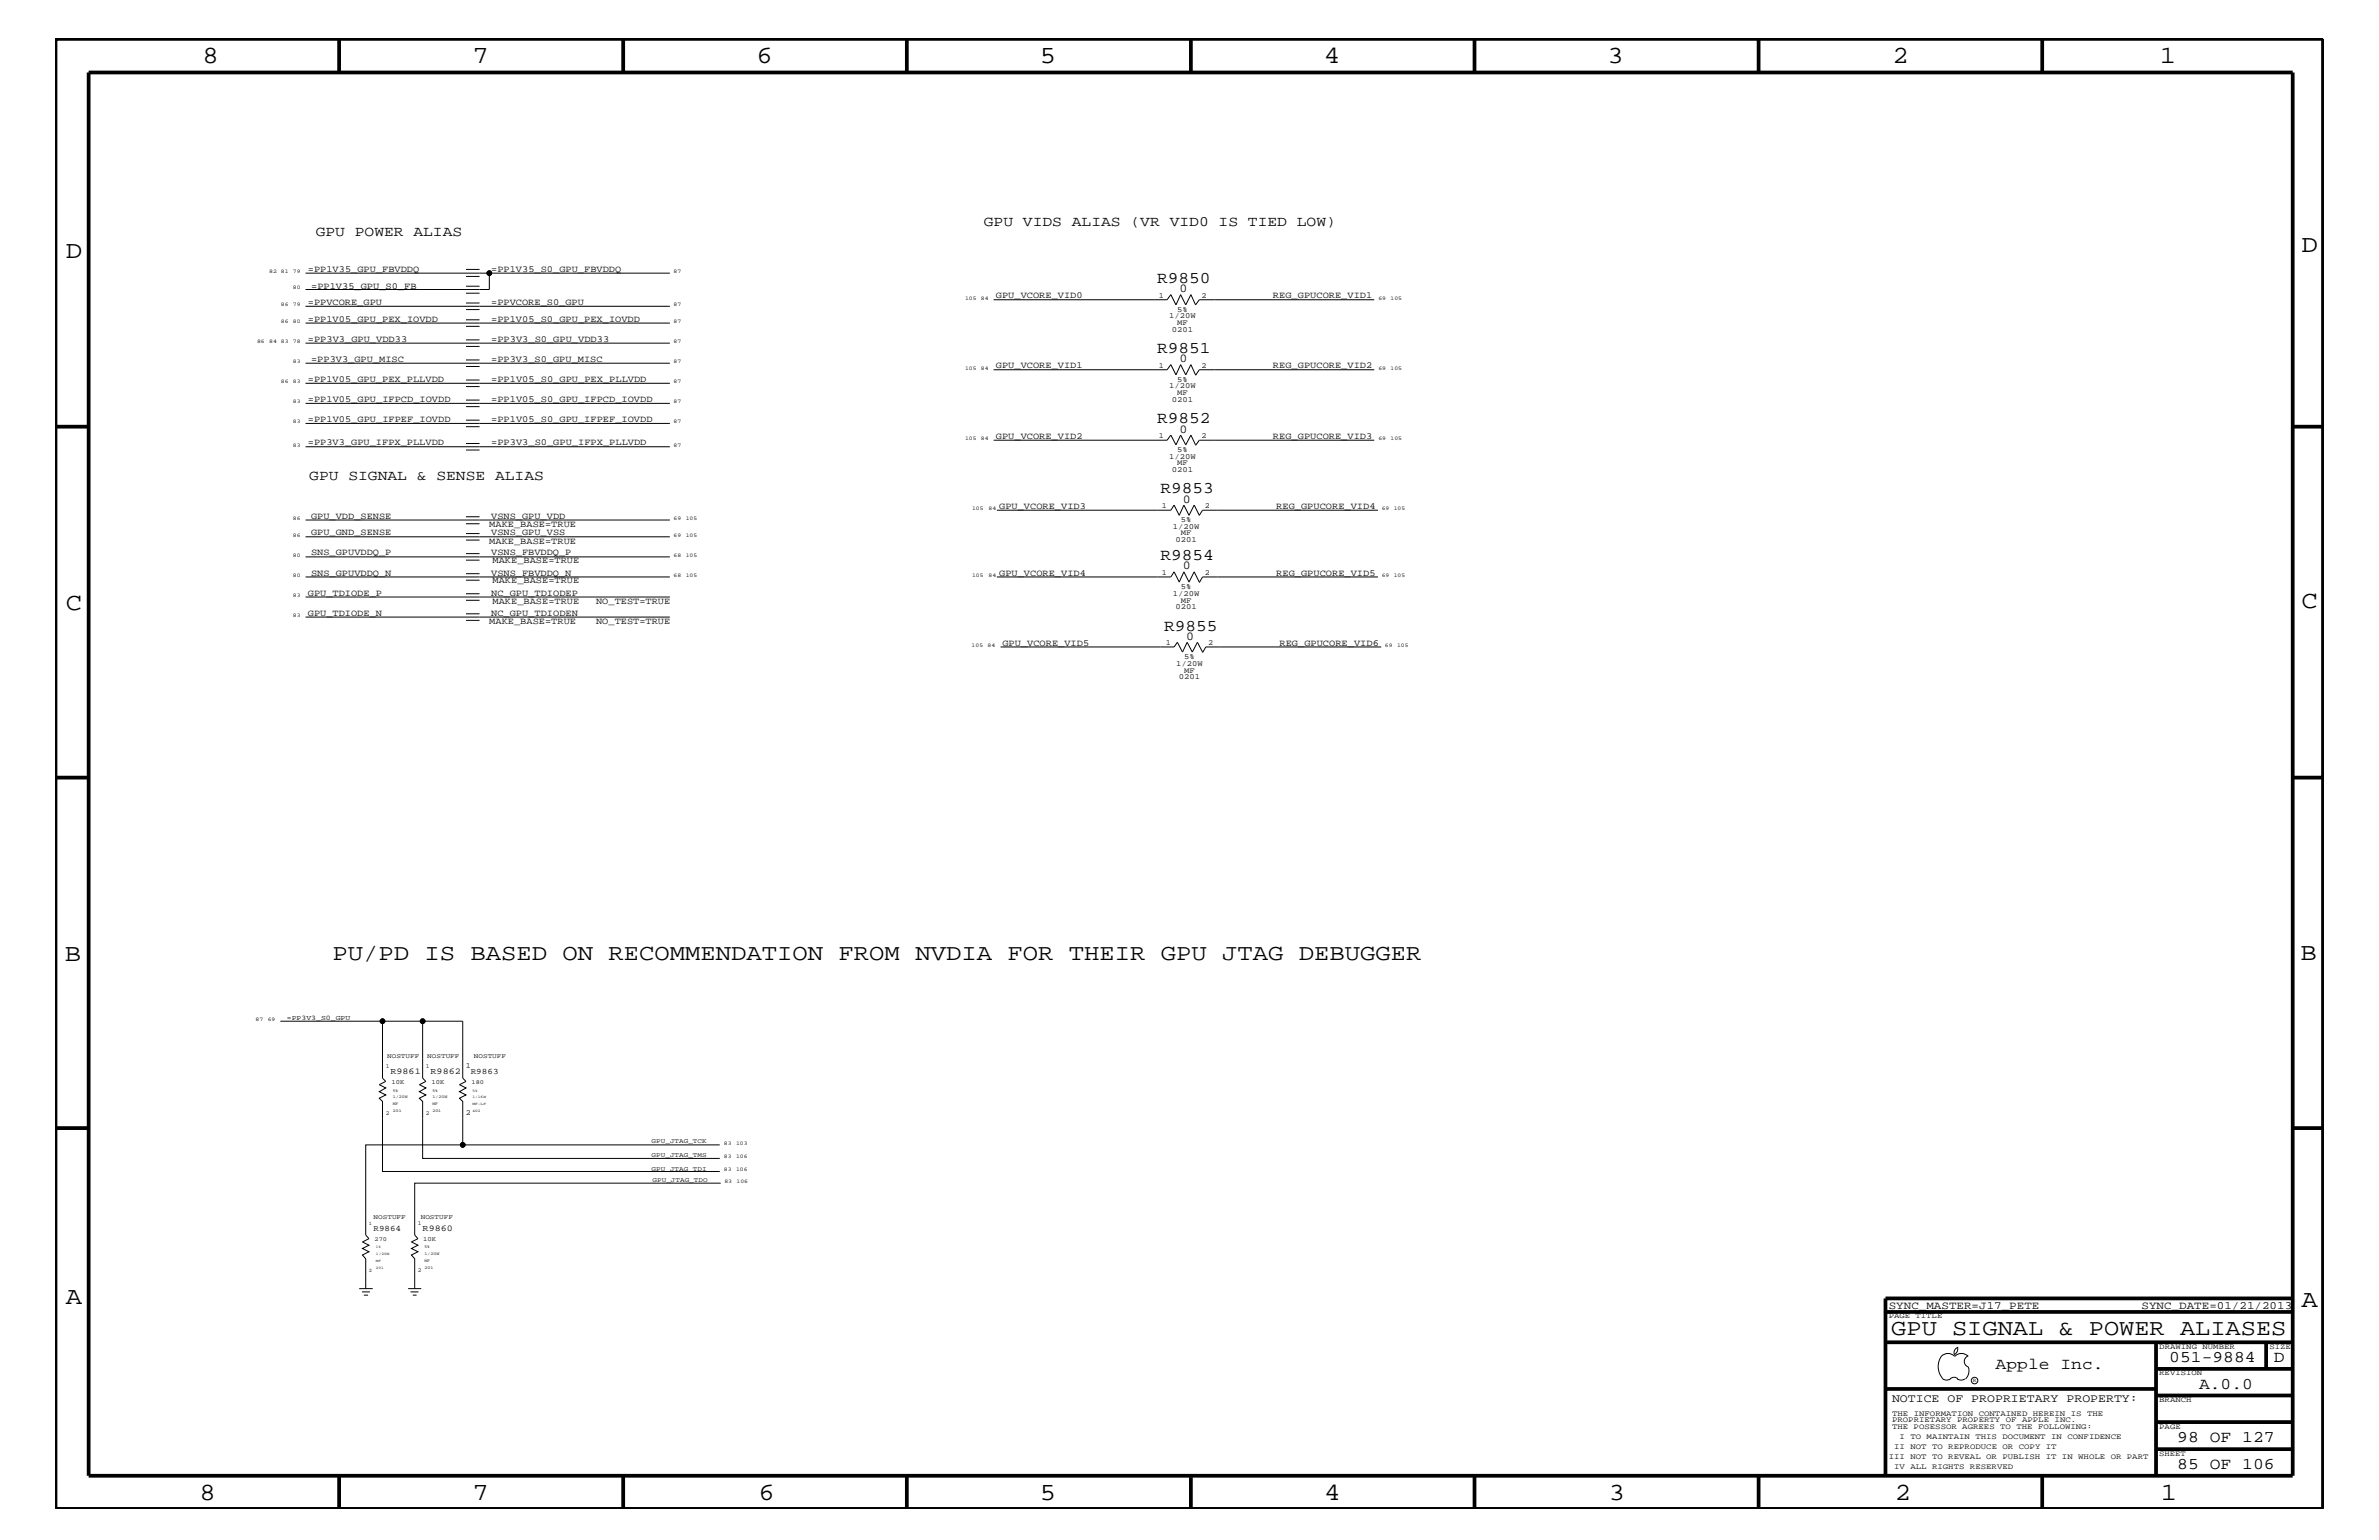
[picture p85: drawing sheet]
<svg xmlns="http://www.w3.org/2000/svg" width="432mm" height="279mm" viewBox="0 0 432 279" stroke-linecap="round" stroke-linejoin="round" font-family="sans-serif">
<defs><g id="words">
<g font-size="4.5">
<text x="36.7" y="11.5">8</text>
<text x="85.8" y="11.5">7</text>
<text x="137.3" y="11.5">6</text>
<text x="188.7" y="11.5">5</text>
<text x="240.3" y="11.5">4</text>
<text x="291.8" y="11.5">3</text>
<text x="343.5" y="11.5">2</text>
<text x="392" y="11.5">1</text>
<text x="11.9" y="46.8">D</text>
<text x="417.7" y="45.7">D</text>
<text x="11.9" y="110.6">C</text>
<text x="417.7" y="110.3">C</text>
<text x="11.8" y="174.3">B</text>
<text x="417.6" y="174.2">B</text>
<text x="11.9" y="236.7">A</text>
<text x="417.7" y="237.1">A</text>
<text x="36.2" y="272.1">8</text>
<text x="85.8" y="272.1">7</text>
<text x="137.7" y="272.1">6</text>
<text x="188.7" y="272.1">5</text>
<text x="240.4" y="272.1">4</text>
<text x="292" y="272.1">3</text>
<text x="343.9" y="272.1">2</text>
<text x="392.2" y="272.1">1</text>
</g>
<g font-size="4.1">
<text x="60.4" y="174.2">PU/PD IS BASED ON RECOMMENDATION FROM NVDIA FOR THEIR GPU JTAG DEBUGGER</text>
<text x="343.3" y="242.3">GPU SIGNAL &amp; POWER ALIASES</text>
</g>
<g font-size="3">
<text x="210" y="51.3">R9850</text>
<text x="210" y="64">R9851</text>
<text x="210" y="76.8">R9852</text>
<text x="210.6" y="89.5">R9853</text>
<text x="210.6" y="101.6">R9854</text>
<text x="211.3" y="114.4">R9855</text>
<text x="362.2" y="248.4">Apple Inc.</text>
<text x="393.7" y="247.1">051-9884</text>
<text x="399.2" y="252">A.0.0</text>
<text x="412.7" y="247.1">D</text>
<text x="395.2" y="261.6">98 OF 127</text>
<text x="395.2" y="266.6">85 OF 106</text>
</g>
<g font-size="2.6">
<text x="178.6" y="41">GPU VIDS ALIAS (VR VID0 IS TIED LOW)</text>
<text x="57.3" y="42.9">GPU POWER ALIAS</text>
<text x="56.1" y="87.1">GPU SIGNAL &amp; SENSE ALIAS</text>
</g>
<g font-size="2.2">
<text x="214.1" y="53">0</text>
<text x="214.1" y="65.7">0</text>
<text x="214.1" y="78.5">0</text>
<text x="214.7" y="91.2">0</text>
<text x="214.7" y="103.3">0</text>
<text x="215.3" y="116.1">0</text>
</g>
<text font-size="2.1" x="343.4" y="254.4">NOTICE OF PROPRIETARY PROPERTY:</text>
<g font-size="2">
<text x="342.8" y="237.4">SYNC_MASTER=J17_PETE</text>
<text x="388.7" y="237.4">SYNC_DATE=01/21/2013</text>
</g>
<g font-size="1.7">
<text x="55.9" y="49.3">=PP1V35_GPU_FBVDDQ</text>
<text x="56.5" y="52.4">=PP1V35_GPU_S0_FB</text>
<text x="89.2" y="49.3">=PP1V35_S0_GPU_FBVDDQ</text>
<text x="55.9" y="55.3">=PPVCORE_GPU</text>
<text x="55.9" y="58.4">=PP1V05_GPU_PEX_IOVDD</text>
<text x="89.2" y="55.3">=PPVCORE_S0_GPU</text>
<text x="89.2" y="58.4">=PP1V05_S0_GPU_PEX_IOVDD</text>
<text x="180.8" y="54.1">GPU_VCORE_VID0</text>
<text x="231.1" y="54.1">REG_GPUCORE_VID1</text>
<text x="55.9" y="62">=PP3V3_GPU_VDD33</text>
<text x="56.5" y="65.6">=PP3V3_GPU_MISC</text>
<text x="89.2" y="62">=PP3V3_S0_GPU_VDD33</text>
<text x="89.2" y="65.6">=PP3V3_S0_GPU_MISC</text>
<text x="55.9" y="69.3">=PP1V05_GPU_PEX_PLLVDD</text>
<text x="89.2" y="69.3">=PP1V05_S0_GPU_PEX_PLLVDD</text>
<text x="180.8" y="66.8">GPU_VCORE_VID1</text>
<text x="231.1" y="66.8">REG_GPUCORE_VID2</text>
<text x="55.9" y="76.6">=PP1V05_GPU_IFPEF_IOVDD</text>
<text x="55.9" y="72.9">=PP1V05_GPU_IFPCD_IOVDD</text>
<text x="89.2" y="76.6">=PP1V05_S0_GPU_IFPEF_IOVDD</text>
<text x="89.2" y="72.9">=PP1V05_S0_GPU_IFPCD_IOVDD</text>
<text x="55.9" y="80.8">=PP3V3_GPU_IFPX_PLLVDD</text>
<text x="89.2" y="80.8">=PP3V3_S0_GPU_IFPX_PLLVDD</text>
<text x="180.8" y="79.6">GPU_VCORE_VID2</text>
<text x="231.1" y="79.6">REG_GPUCORE_VID3</text>
<text x="56.5" y="94.2">GPU_VDD_SENSE</text>
<text x="88.8" y="95.6">MAKE_BASE=TRUE</text>
<text x="89.2" y="94.2">VSNS_GPU_VDD</text>
<text x="181.4" y="92.3">GPU_VCORE_VID3</text>
<text x="231.6" y="92.3">REG_GPUCORE_VID4</text>
<text x="56.5" y="97.1">GPU_GND_SENSE</text>
<text x="56.5" y="100.8">SNS_GPUVDDQ_P</text>
<text x="88.8" y="98.7">MAKE_BASE=TRUE</text>
<text x="89.2" y="100.8">VSNS_FBVDDQ_P</text>
<text x="89.2" y="97.1">VSNS_GPU_VSS</text>
<text x="56.5" y="104.4">SNS_GPUVDDQ_N</text>
<text x="89.2" y="104.4">VSNS_FBVDDQ_N</text>
<text x="89.4" y="105.9">MAKE_BASE=TRUE</text>
<text x="89.4" y="102.2">MAKE_BASE=TRUE</text>
<text x="181.4" y="104.4">GPU_VCORE_VID4</text>
<text x="231.6" y="104.4">REG_GPUCORE_VID5</text>
<text x="55.9" y="108.1">GPU_TDIODE_P</text>
<text x="55.9" y="111.7">GPU_TDIODE_N</text>
<text x="88.8" y="113.1">MAKE_BASE=TRUE</text>
<text x="89.2" y="111.7">NC_GPU_TDIODEN</text>
<text x="89.2" y="108.1">NC_GPU_TDIODEP</text>
<text x="89.4" y="109.5">MAKE_BASE=TRUE</text>
<text x="108.2" y="109.5">NO_TEST=TRUE</text>
<text x="108.2" y="113.1">NO_TEST=TRUE</text>
<text x="181.9" y="117.2">GPU_VCORE_VID5</text>
<text x="232.2" y="117.2">REG_GPUCORE_VID6</text>
</g>
<g font-size="1.6">
<text x="70.9" y="194.8">R9861</text>
<text x="78.1" y="194.8">R9862</text>
<text x="76.7" y="223.4">R9860</text>
</g>
<g font-size="1.5">
<text x="85.4" y="194.8">R9863</text>
<text x="67.8" y="223.4">R9864</text>
</g>
<g font-size="1.4">
<text x="210.3" y="54">1</text>
<text x="212.2" y="57.8">1/20W</text>
<text x="213.7" y="59">MF</text>
<text x="213.7" y="56.6">5%</text>
<text x="218.1" y="54">2</text>
<text x="212.7" y="60.2">0201</text>
<text x="210.3" y="66.7">1</text>
<text x="212.2" y="70.5">1/20W</text>
<text x="213.7" y="71.7">MF</text>
<text x="213.7" y="69.3">5%</text>
<text x="218.1" y="66.7">2</text>
<text x="212.7" y="72.9">0201</text>
<text x="210.3" y="79.4">1</text>
<text x="212.2" y="83.3">1/20W</text>
<text x="213.7" y="82">5%</text>
<text x="218.1" y="79.4">2</text>
<text x="212.7" y="85.6">0201</text>
<text x="213.7" y="84.4">MF</text>
<text x="210.9" y="92.2">1</text>
<text x="212.9" y="96">1/20W</text>
<text x="214.3" y="94.8">5%</text>
<text x="218.7" y="92.2">2</text>
<text x="213.4" y="98.4">0201</text>
<text x="214.3" y="97.1">MF</text>
<text x="210.9" y="104.3">1</text>
<text x="214.3" y="106.9">5%</text>
<text x="218.7" y="104.3">2</text>
<text x="212.9" y="108.1">1/20W</text>
<text x="213.4" y="110.5">0201</text>
<text x="214.3" y="109.3">MF</text>
<text x="211.6" y="117">1</text>
<text x="214.9" y="119.6">5%</text>
<text x="219.3" y="117">2</text>
<text x="213.5" y="120.8">1/20W</text>
<text x="214" y="123.2">0201</text>
<text x="214.9" y="122">MF</text>
<text x="84.6" y="193.7">1</text>
<text x="84.6" y="202.3">2</text>
<text x="342.8" y="239.2">PAGE TITLE</text>
<text x="391.9" y="244.7">DRAWING NUMBER</text>
<text x="411.9" y="244.7">SIZE</text>
<text x="391.9" y="249.5">REVISION</text>
<text x="343.4" y="256.8">THE INFORMATION CONTAINED HEREIN IS THE</text>
<text x="391.9" y="254.4">BRANCH</text>
<text x="343.4" y="258">PROPRIETARY PROPERTY OF APPLE INC.</text>
<text x="343.4" y="259.3">THE POSESSOR AGREES TO THE FOLLOWING:</text>
<text x="343.8" y="262.9">II NOT TO REPRODUCE OR COPY IT</text>
<text x="344.8" y="261.1">I TO MAINTAIN THIS DOCUMENT IN CONFIDENCE</text>
<text x="391.9" y="259.3">PAGE</text>
<text x="342.8" y="264.7">III NOT TO REVEAL OR PUBLISH IT IN WHOLE OR PART</text>
<text x="343.8" y="266.6">IV ALL RIGHTS RESERVED</text>
<text x="391.9" y="264.1">SHEET</text>
</g>
<text font-size="1.3" x="52.1" y="185">=PP3V3_S0_GPU</text>
<g font-size="1.2">
<text x="70.3" y="192">NOSTUFF</text>
<text x="77.6" y="192">NOSTUFF</text>
<text x="86" y="192">NOSTUFF</text>
<text x="71" y="196.7">10K</text>
<text x="78.3" y="196.7">10K</text>
<text x="118.3" y="209.9">GPU_JTAG_TMS</text>
<text x="118.3" y="207.5">GPU_JTAG_TCK</text>
<text x="118.3" y="212.4">GPU_JTAG_TDI</text>
<text x="118.4" y="214.4">GPU_JTAG_TDO</text>
<text x="67.8" y="221.1">NOSTUFF</text>
<text x="76.4" y="221.1">NOSTUFF</text>
<text x="76.8" y="225.2">10K</text>
</g>
<g font-size="1.1">
<text x="70" y="193.7">1</text>
<text x="77.3" y="193.7">1</text>
<text x="85.6" y="196.7">180</text>
<text x="70" y="202.3">2</text>
<text x="77.3" y="202.3">2</text>
<text x="68" y="225.2">270</text>
<text x="75.9" y="222.3">1</text>
<text x="75.9" y="230.7">2</text>
</g>
<g font-size="1">
<text x="48.9" y="49.6">82 81</text>
<text x="53.2" y="52.5">80</text>
<text x="53.2" y="49.6">79</text>
<text x="122.3" y="49.6">87</text>
<text x="51" y="55.6">86</text>
<text x="51" y="58.6">86</text>
<text x="53.2" y="55.6">79</text>
<text x="53.2" y="58.6">80</text>
<text x="122.3" y="55.6">87</text>
<text x="122.3" y="58.6">87</text>
<text x="175.2" y="54.4">105</text>
<text x="178.1" y="54.4">84</text>
<text x="250.2" y="54.4">69</text>
<text x="252.4" y="54.4">105</text>
<text x="46.7" y="62.3">86</text>
<text x="48.9" y="62.3">84 83</text>
<text x="53.2" y="62.3">78</text>
<text x="53.2" y="65.9">83</text>
<text x="122.3" y="62.3">87</text>
<text x="122.3" y="65.9">87</text>
<text x="51" y="69.5">86</text>
<text x="53.2" y="69.5">83</text>
<text x="122.3" y="69.5">87</text>
<text x="175.2" y="67.1">105</text>
<text x="178.1" y="67.1">84</text>
<text x="250.2" y="67.1">69</text>
<text x="252.4" y="67.1">105</text>
<text x="53.2" y="76.8">83</text>
<text x="53.2" y="73.2">83</text>
<text x="122.3" y="76.8">87</text>
<text x="122.3" y="73.2">87</text>
<text x="53.2" y="81.1">83</text>
<text x="122.3" y="81.1">87</text>
<text x="175.2" y="79.9">105</text>
<text x="178.1" y="79.9">84</text>
<text x="250.2" y="79.9">69</text>
<text x="252.4" y="79.9">105</text>
<text x="53.2" y="94.3">86</text>
<text x="122.3" y="94.3">69</text>
<text x="124.5" y="94.3">105</text>
<text x="176.4" y="92.6">105</text>
<text x="179.4" y="92.6">84</text>
<text x="250.8" y="92.6">69</text>
<text x="253" y="92.6">105</text>
<text x="53.2" y="97.4">86</text>
<text x="53.2" y="101">80</text>
<text x="122.3" y="101">68</text>
<text x="122.3" y="97.4">69</text>
<text x="124.5" y="101">105</text>
<text x="124.5" y="97.4">105</text>
<text x="53.2" y="104.7">80</text>
<text x="122.3" y="104.7">68</text>
<text x="124.5" y="104.7">105</text>
<text x="176.4" y="104.7">105</text>
<text x="179.4" y="104.7">84</text>
<text x="250.8" y="104.7">69</text>
<text x="253" y="104.7">105</text>
<text x="53.2" y="108.3">83</text>
<text x="53.2" y="112">83</text>
<text x="176.4" y="117.4">105</text>
<text x="179.2" y="117.4">84</text>
<text x="251.4" y="117.4">69</text>
<text x="253.6" y="117.4">105</text>
<text x="46.4" y="185.3">87</text>
<text x="48.6" y="185.3">69</text>
<text x="131.4" y="207.7">83</text>
<text x="133.6" y="207.7">103</text>
<text x="131.4" y="210.2">83</text>
<text x="131.4" y="212.5">83</text>
<text x="131.5" y="214.7">83</text>
<text x="133.6" y="210.2">106</text>
<text x="133.6" y="212.5">106</text>
<text x="133.7" y="214.7">106</text>
<text x="358.1" y="250.7">R</text>
</g>
<g font-size=".9">
<text x="67" y="222.3">1</text>
<text x="67" y="230.7">2</text>
</g>
<g font-size=".8">
<text x="71.3" y="199.2">1/20W</text>
<text x="71.3" y="201.7">201</text>
<text x="71.3" y="198.1">5%</text>
<text x="71.3" y="200.4">MF</text>
<text x="78.5" y="199.2">1/20W</text>
<text x="78.5" y="201.7">201</text>
<text x="78.5" y="198.1">5%</text>
<text x="78.5" y="200.4">MF</text>
<text x="77" y="227.7">1/20W</text>
<text x="77" y="226.5">5%</text>
<text x="77" y="230.2">201</text>
<text x="77" y="229">MF</text>
</g>
<g font-size=".7">
<text x="85.8" y="201.7">402</text>
<text x="85.8" y="200.4">MF-LF</text>
<text x="85.8" y="199.2">1/16W</text>
<text x="85.8" y="198.1">5%</text>
<text x="68.2" y="226.5">1%</text>
<text x="68.2" y="227.7">1/20W</text>
<text x="68.2" y="229">MF</text>
<text x="68.2" y="230.2">201</text>
</g>
</g></defs>
<g fill="none" stroke="#000" stroke-width=".18">
<path d="M55.5 55.6h66.1M55.5 49.6h66.1M55.5 58.6h66.1M84.6 56.2h2.4M84.6 55h2.4M84.6 50.2h2.4M84.6 48.9h2.4M84.6 59.2h2.4M84.6 58h2.4M84.6 53.2h2.4M84.6 51.9h2.4M88.8 49.6v2.9h-33.3"/>
<path d="M180.3 54.4h31.5l.7-.9 .9 1.8 .9-1.8 .9 1.8 1-1.8 .8 1.8 .7-.9h31.7M55.5 73.2h66.1M55.5 69.5h66.1M55.5 76.8h66.1M55.5 62.3h66.1M55.5 65.9h66.1M84.6 62.9h2.4M84.6 61.7h2.4M84.6 73.8h2.4M84.6 72.6h2.4M84.6 70.1h2.4M84.6 68.9h2.4"/>
<path d="M84.6 77.4h2.4M84.6 76.2h2.4M84.6 66.5h2.4M84.6 65.3h2.4M180.3 67.1h31.5l.7-.9 .9 1.8 .9-1.8 .9 1.8 1-1.8 .8 1.8M180.3 79.9h31.5l.7-1 .9 1.8 .9-1.8 .9 1.8 1-1.8 .8 1.8M249.4 67.1h-31.7l-.7 1M249.4 79.9h-31.7l-.7 .9M55.5 94.3h66.1M55.5 97.4h66.1M55.5 81.1h66.1M84.6 95h2.4"/>
<path d="M84.6 93.8h2.4M84.6 98h2.4M84.6 96.8h2.4M84.6 81.6h2.4M84.6 80.5h2.4M180.9 92.6h31.6l.6-1 .9 1.9 .9-1.9 .9 1.9 .9-1.9 1 1.9 .6-.9h31.8M55.5 108.3h66.1M55.5 112h66.1M55.5 101h66.1M55.5 104.7h66.1M84.6 108.9h2.4M84.6 107.7h2.4"/>
<path d="M84.6 112.6h2.4M84.6 111.4h2.4M84.6 101.6h2.4M84.6 100.4h2.4M84.6 105.3h2.4M84.6 104.1h2.4M180.9 104.7h31.6l.6-1 .9 1.9 .9-1.9 .9 1.9 .9-1.9 1 1.9M181.6 117.4h31.5l.6-.9 .9 1.8 .9-1.8 .9 1.8 .9-1.8 1 1.8M250.1 104.7h-31.8l-.6 1M250.7 117.4h-31.8l-.6 1M50.9 185.3h18.5M76.7 185.3h-7.3v10.3l.6 .6-1.2 .6 1.2 .6-1.2 .7 1.2 .6-1.2 .5 .6 .6v12.7h61.2"/>
<path d="M84 207.7v-7.9l-.6-.6 1.2-.5-1.2-.6 1.2-.7-1.2-.6 1.2-.6-.6-.6v-10.3h-7.3v10.3l.6 .6-1.2 .6 1.2 .6-1.2 .7 1.2 .6-1.2 .5 .6 .6v10.4h53.9M130.6 207.7h-64.2v16.4l.6 .6-1.2 .6 1.2 .6-1.2 .6 1.2 .6-1.2 .6 .6 .7v5.4M130.8 214.7h-55.5v9.4l.6 .6-1.2 .6 1.2 .6-1.2 .6 1.2 .6-1.2 .6 .6 .7v5.4M65.2 233.8h2.4M65.7 234.4h1.4M66 235h.8M74.1 233.8h2.4M74.5 234.4h1.4M74.9 235h.7M352.3 246.1a1.72 1.72 0 0 1 2.5 0 1.69 1.69 0 0 1 2.4 0M352.4 246a3.2 3.2 0 0 0 .4 4.3l.8 .1 .4-.2M354 250.2l.7-.3 .7 .3"/>
<path d="M355.2 250.2l.7 .2 .7-.2M355.3 244.4v.3a1.18 1.18 0 0 1-.6 1.1M355.4 244.4a.99 .99 0 0 0-.6 1.4M357.2 246a1.04 1.04 0 0 0-.7 1 1.04 1.04 0 0 0 .7 1M357.3 248l.1 .7a2.11 2.11 0 0 1-.6 1.5"/>
<circle cx="88.8" cy="49.6" r=".42"/>
<circle cx="69.4" cy="185.3" r=".42"/>
<circle cx="76.7" cy="185.3" r=".42"/>
<circle cx="84" cy="207.7" r=".42"/>
<circle cx="358.4" cy="250.5" r=".59"/>
</g>
<g fill="none" stroke="#000" stroke-width=".68" stroke-linecap="butt">
<path d="M10.1 7.1h411.5v266.7h-411.5zM16.1 13.2h400v254.5h-400zM61.6 7.1v6.1M113.1 7.1v6.1M164.6 7.1v6.1M216.2 7.1v6.1M267.6 7.1v6.1M319.2 7.1v6.1M370.7 7.1v6.1M10.1 77.4h6M416.1 77.4h5.5M10.1 141.1h6"/>
<path d="M416.1 141.1h5.5M10.1 204.7h6M416.1 204.7h5.5M342.2 238h73.9M416.1 235.6h-73.9v32.1M342.2 243.5h73.9M342.2 252h49.1M391.3 258h24.8M391.3 253.2h24.8M391.3 248.4h24.8M391.3 243.5v24.2M411.3 243.5v4.9"/>
<path d="M61.6 267.7v6.1M113.1 267.7v6.1M164.6 267.7v6.1M216.2 268v5.8M267.6 267.7v6.1M319.2 267.7v6.1M370.7 267.7v6.1M391.3 262.9h24.8"/>
</g>
<g fill="#000">
<circle cx="88.8" cy="49.6" r=".42"/>
<circle cx="69.4" cy="185.3" r=".42"/>
<circle cx="76.7" cy="185.3" r=".42"/>
<circle cx="84" cy="207.7" r=".42"/>
</g>
<use href="#words"/>
</svg>
